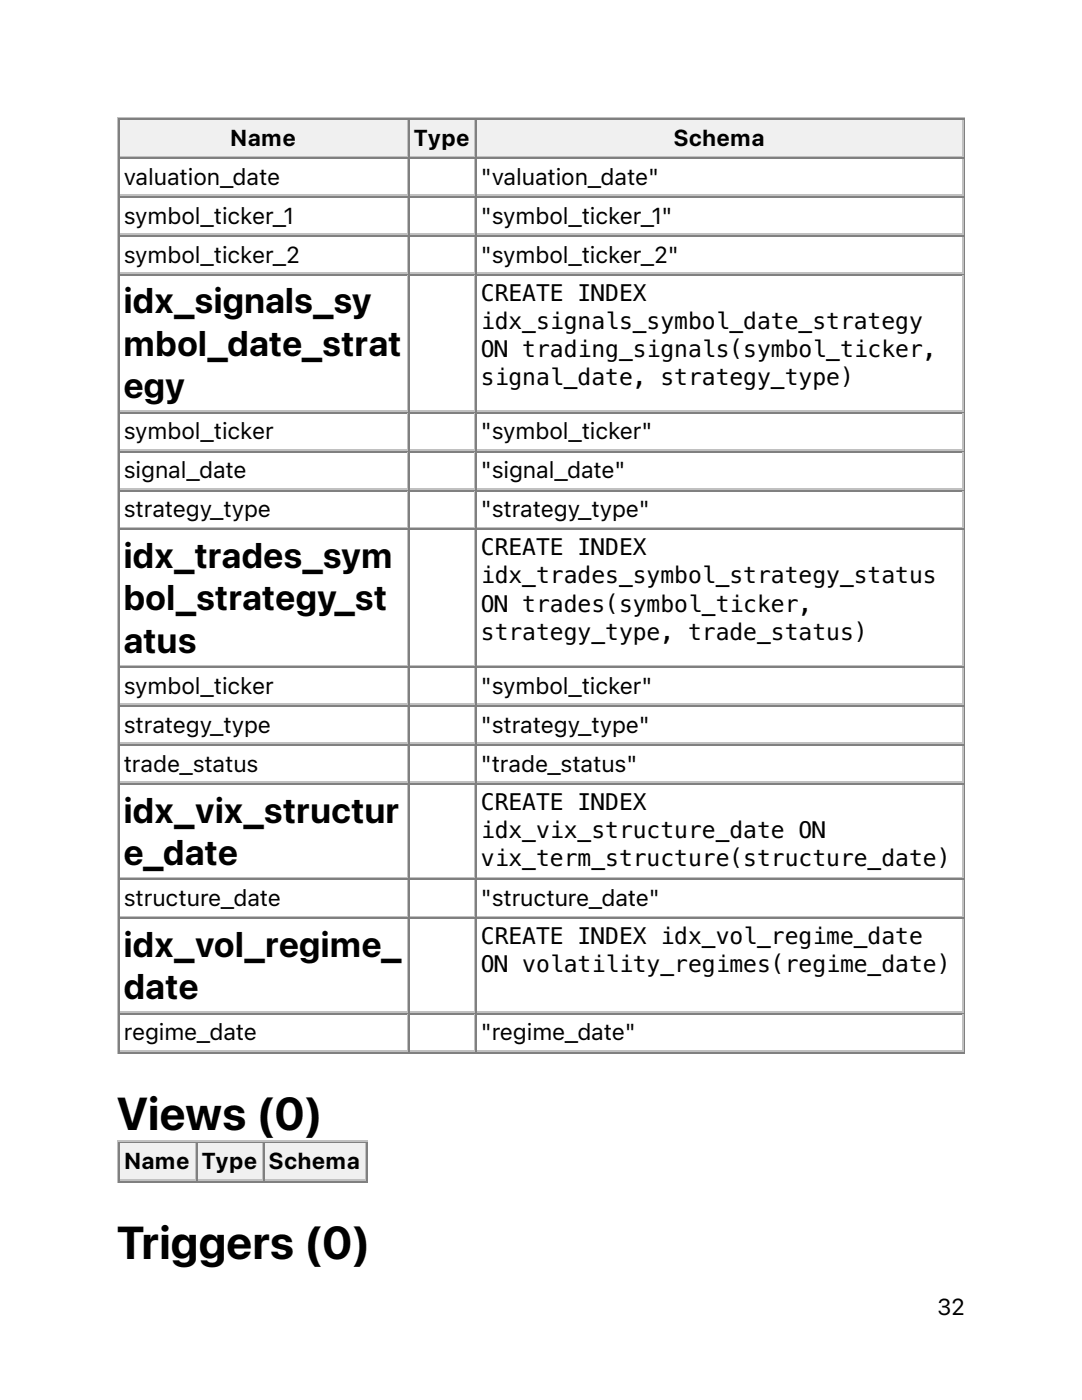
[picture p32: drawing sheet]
<svg xmlns="http://www.w3.org/2000/svg" width="216mm" height="279mm" viewBox="0 0 216 279" stroke-linecap="round" stroke-linejoin="round" font-family="sans-serif">
<defs><g id="words">
<g font-size="9.2">
<text x="23.3" y="225.5">Views (0)</text>
<text x="23.3" y="251.2">Triggers (0)</text>
</g>
<g font-size="7.1">
<text x="24.7" y="62.6">idx_signals_sy</text>
<text x="24.7" y="71">mbol_date_strat</text>
<text x="24.7" y="79.5">egy</text>
<text x="24.7" y="113.4">idx_trades_sym</text>
<text x="24.7" y="121.8">bol_strategy_st</text>
<text x="24.7" y="130.3">atus</text>
<text x="24.7" y="164.2">idx_vix_structur</text>
<text x="24.7" y="172.6">e_date</text>
<text x="24.7" y="191">idx_vol_regime_</text>
<text x="24.7" y="199.4">date</text>
</g>
<g font-size="4.6">
<text x="46" y="29.1">Name</text>
<text x="82.6" y="29.1">Type</text>
<text x="134.5" y="29.1">Schema</text>
<text x="24.7" y="36.9">valuation_date</text>
<text x="96" y="36.9">&quot;valuation_date&quot;</text>
<text x="24.7" y="44.6">symbol_ticker_1</text>
<text x="96" y="44.6">&quot;symbol_ticker_1&quot;</text>
<text x="24.7" y="52.4">symbol_ticker_2</text>
<text x="96" y="52.4">&quot;symbol_ticker_2&quot;</text>
<text x="96" y="60">CREATE INDEX</text>
<text x="96" y="65.6">idx_signals_symbol_date_strategy</text>
<text x="96" y="71.3">ON trading_signals(symbol_ticker,</text>
<text x="96" y="76.9">signal_date, strategy_type)</text>
<text x="24.7" y="87.7">symbol_ticker</text>
<text x="96" y="87.7">&quot;symbol_ticker&quot;</text>
<text x="24.7" y="95.4">signal_date</text>
<text x="96" y="95.4">&quot;signal_date&quot;</text>
<text x="24.7" y="103.2">strategy_type</text>
<text x="96" y="103.2">&quot;strategy_type&quot;</text>
<text x="96" y="110.8">CREATE INDEX</text>
<text x="96" y="116.4">idx_trades_symbol_strategy_status</text>
<text x="96" y="122.1">ON trades(symbol_ticker,</text>
<text x="96" y="127.7">strategy_type, trade_status)</text>
<text x="24.7" y="138.5">symbol_ticker</text>
<text x="96" y="138.5">&quot;symbol_ticker&quot;</text>
<text x="24.7" y="146.2">strategy_type</text>
<text x="96" y="146.2">&quot;strategy_type&quot;</text>
<text x="24.7" y="154">trade_status</text>
<text x="96" y="154">&quot;trade_status&quot;</text>
<text x="96" y="161.6">CREATE INDEX</text>
<text x="96" y="167.2">idx_vix_structure_date ON</text>
<text x="96" y="172.9">vix_term_structure(structure_date)</text>
<text x="24.7" y="180.8">structure_date</text>
<text x="96" y="180.8">&quot;structure_date&quot;</text>
<text x="96" y="188.4">CREATE INDEX idx_vol_regime_date</text>
<text x="96" y="194">ON volatility_regimes(regime_date)</text>
<text x="24.7" y="207.6">regime_date</text>
<text x="96" y="207.6">&quot;regime_date&quot;</text>
<text x="24.8" y="233.4">Name</text>
<text x="40.2" y="233.4">Type</text>
<text x="53.7" y="233.4">Schema</text>
<text x="187" y="262.5">32</text>
</g>
</g></defs>
<path d="M23.5 23.3v187M23.6 23.5h169M24 31.2h57.5M81.3 24v7" fill="none" stroke="#c0c0c0" stroke-width=".35"/>
<path d="M23.8 23.6v7.8M24 23.8h57.5M192.4 23.6v186.3M23.6 210.1h169" fill="none" stroke="#808080" stroke-width=".35"/>
<g fill="#f0f0f0">
<path d="M24 24h57.1v7h-57.1z"/>
<path d="M45.9 24.7h13.4v5.6h-13.4z"/>
</g>
<path d="M81.7 23.6v7.8M81.8 23.8h13.1" fill="none" stroke="#808080" stroke-width=".35"/>
<path d="M81.8 31.2h13.1M94.7 24v7" fill="none" stroke="#c0c0c0" stroke-width=".35"/>
<g fill="#f0f0f0">
<path d="M81.8 24h12.7v7h-12.7z"/>
<path d="M82.5 24.7h11.3v5.6h-11.3z"/>
</g>
<path d="M95.1 23.6v7.8M95.2 23.8h97.1" fill="none" stroke="#808080" stroke-width=".35"/>
<path d="M95.2 31.2h97.1M192.1 24v7" fill="none" stroke="#c0c0c0" stroke-width=".35"/>
<g fill="#f0f0f0">
<path d="M95.2 24h96.7v7h-96.7z"/>
<path d="M134.4 24.7h18.4v5.6h-18.4z"/>
</g>
<g fill="none" stroke="#808080" stroke-width=".35">
<path d="M23.8 31.4v178.5M24 31.6h57.5M24 39.3h57.5M81.7 31.4v178.5M81.8 31.6h13.1M81.8 39.3h13.1M95.1 31.4v178.5M95.2 31.6h97.1M95.2 39.3h97.1M24 47.1h57.5M24 54.9h57.5M81.8 47.1h13.1"/>
<path d="M81.8 54.9h13.1M95.2 47.1h97.1M95.2 54.9h97.1M24 82.4h57.5M24 90.1h57.5M24 97.9h57.5M81.8 82.4h13.1M81.8 90.1h13.1M81.8 97.9h13.1M95.2 82.4h97.1M95.2 90.1h97.1M95.2 97.9h97.1"/>
<path d="M24 105.7h57.5M81.8 105.7h13.1M95.2 105.7h97.1M24 133.2h57.5M81.8 133.2h13.1M95.2 133.2h97.1M24 140.9h57.5M24 148.7h57.5M24 156.5h57.5M81.8 140.9h13.1M81.8 148.7h13.1M81.8 156.5h13.1"/>
<path d="M95.2 140.9h97.1M95.2 148.7h97.1M95.2 156.5h97.1M24 175.5h57.5M81.8 175.5h13.1M95.2 175.5h97.1M24 183.3h57.5M81.8 183.3h13.1M95.2 183.3h97.1M24 202.3h57.5M81.8 202.3h13.1M95.2 202.3h97.1"/>
<path d="M23.6 235.8h49.8M23.8 227.9v7.8M24 228.1h15.2M73.2 227.9v7.8"/>
</g>
<g fill="none" stroke="#c0c0c0" stroke-width=".35">
<path d="M24 39h57.5M81.3 31.8v7M81.3 39.5v7.1M81.8 39h13.1M94.7 31.8v7M94.7 39.5v7.1M95.2 39h97.1M192.1 31.8v7M192.1 39.5v7.1M24 46.7h57.5M24 54.5h57.5M81.3 47.3v7"/>
<path d="M81.3 55v26.8M81.8 46.7h13.1M81.8 54.5h13.1M94.7 47.3v7M94.7 55v26.8M95.2 46.7h97.1M95.2 54.5h97.1M192.1 47.3v7M192.1 55v26.8M24 82h57.5M24 89.8h57.5M24 97.5h57.5"/>
<path d="M81.3 82.5v7.1M81.3 90.3v7.1M81.3 98.1v7M81.8 82h13.1M81.8 89.8h13.1M81.8 97.5h13.1M94.7 82.5v7.1M94.7 90.3v7.1M94.7 98.1v7M95.2 82h97.1M95.2 89.8h97.1M95.2 97.5h97.1"/>
<path d="M192.1 82.5v7.1M192.1 90.3v7.1M192.1 98.1v7M24 105.3h57.5M81.3 105.8v26.8M81.8 105.3h13.1M94.7 105.8v26.8M95.2 105.3h97.1M192.1 105.8v26.8M24 132.8h57.5M81.3 133.4v7M81.8 132.8h13.1"/>
<path d="M94.7 133.4v7M95.2 132.8h97.1M192.1 133.4v7M24 140.6h57.5M24 148.3h57.5M24 156.1h57.5M81.3 141.1v7.1M81.3 148.9v7M81.3 156.6v18.4M81.8 140.6h13.1M81.8 148.3h13.1M81.8 156.1h13.1"/>
<path d="M94.7 141.1v7.1M94.7 148.9v7M94.7 156.6v18.4M95.2 140.6h97.1M95.2 148.3h97.1M95.2 156.1h97.1M192.1 141.1v7.1M192.1 148.9v7M192.1 156.6v18.4M24 175.2h57.5M81.3 175.7v7M81.8 175.2h13.1"/>
<path d="M94.7 175.7v7M95.2 175.2h97.1M192.1 175.7v7M24 182.9h57.5M81.3 183.4v18.4M81.8 182.9h13.1M94.7 183.4v18.4M95.2 182.9h97.1M192.1 183.4v18.4M24 202h57.5M24 209.7h57.5M81.3 202.5v7"/>
<path d="M81.8 202h13.1M81.8 209.7h13.1M94.7 202.5v7M95.2 202h97.1M95.2 209.7h97.1M192.1 202.5v7M23.5 227.5v8.5M23.6 227.7h49.8M24 235.5h15.2M39 228.2v7.1"/>
</g>
<g fill="#f0f0f0">
<path d="M24 228.2h14.8v7.1h-14.8z"/>
<path d="M24.7 229h13.4v5.6h-13.4z"/>
</g>
<path d="M39.3 227.9v7.8M39.5 228.1h13.1" fill="none" stroke="#808080" stroke-width=".35"/>
<path d="M39.5 235.5h13.1M52.4 228.2v7.1" fill="none" stroke="#c0c0c0" stroke-width=".35"/>
<g fill="#f0f0f0">
<path d="M39.5 228.2h12.7v7.1h-12.7z"/>
<path d="M40.2 229h11.3v5.6h-11.3z"/>
</g>
<path d="M52.7 227.9v7.8M52.9 228.1h20.1" fill="none" stroke="#808080" stroke-width=".35"/>
<path d="M52.9 235.5h20.1M72.8 228.2v7.1" fill="none" stroke="#c0c0c0" stroke-width=".35"/>
<g fill="#f0f0f0">
<path d="M52.9 228.2h19.8v7.1h-19.8z"/>
<path d="M53.6 229h18.4v5.6h-18.4z"/>
</g>
<use href="#words"/>
</svg>
